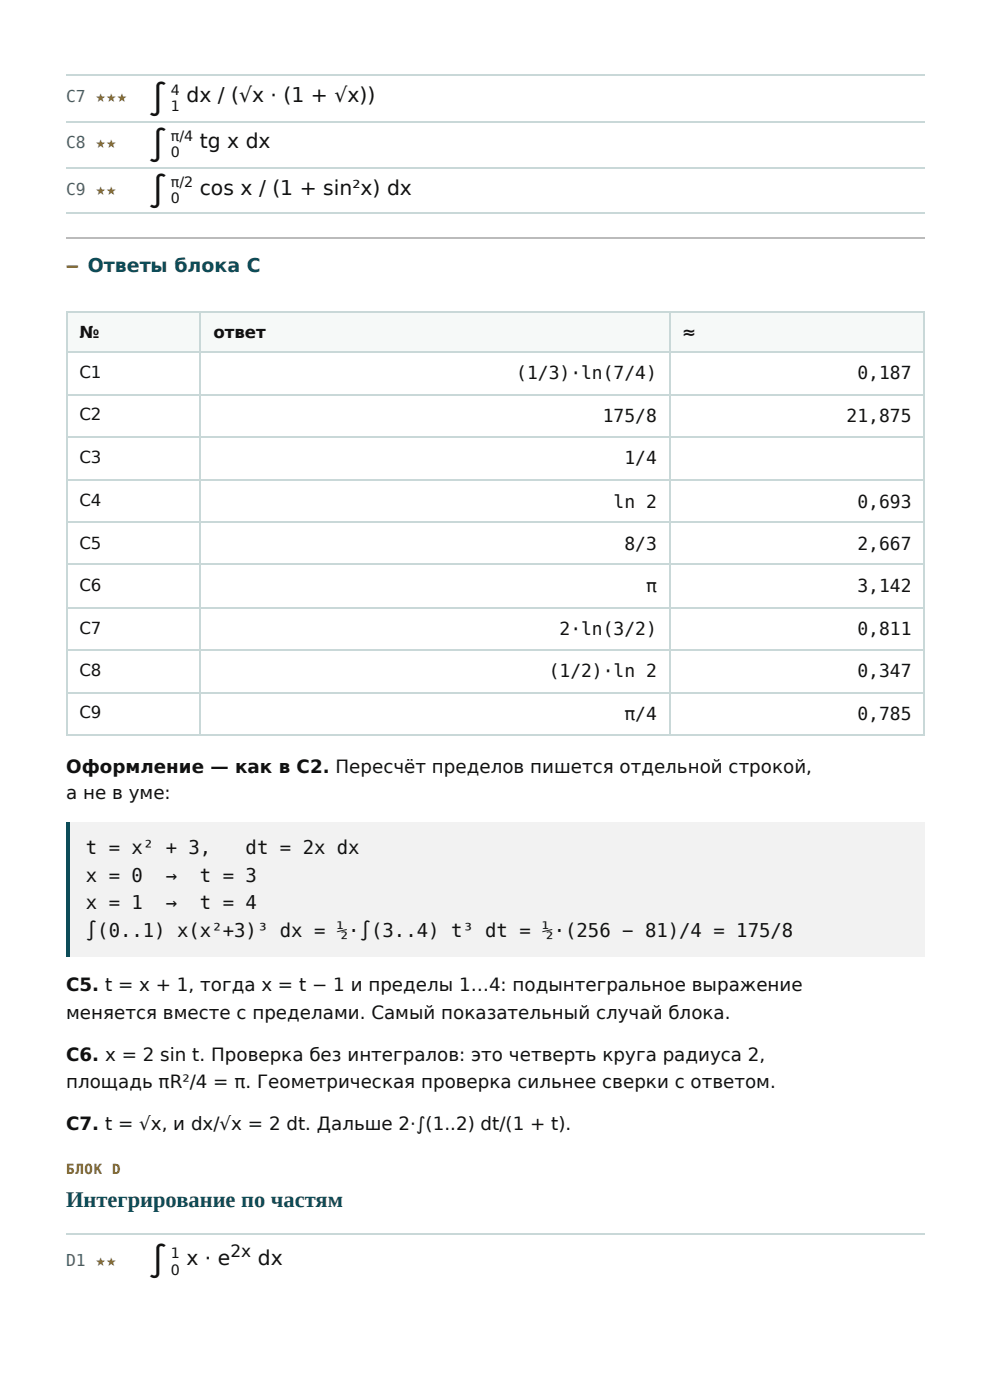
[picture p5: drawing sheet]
<svg xmlns="http://www.w3.org/2000/svg" width="210mm" height="297mm" viewBox="0 0 210 297" stroke-linecap="round" stroke-linejoin="round" font-family="sans-serif">
<defs><g id="words">
<g font-size="6.9" fill="#111">
<text x="31.4" y="23.3">∫</text>
<text x="31.4" y="33.1">∫</text>
<text x="31.4" y="42.9">∫</text>
<text x="31.4" y="269.9">∫</text>
</g>
<text font-size="4.8" fill="#0d4c58" x="14" y="256.1">Интегрирование по частям</text>
<text font-size="4.4" fill="#8a6410" x="14" y="57.9">− Ответы блока C</text>
<g font-size="4.3" fill="#111">
<text x="39.5" y="21.7">dx / (√x · (1 + √x))</text>
<text x="42.4" y="31.5">tg x dx</text>
<text x="42.4" y="41.3">cos x / (1 + sin²x) dx</text>
<text x="39.5" y="268.4">x · e</text>
<text x="54.6" y="268.4">dx</text>
</g>
<g font-size="4" fill="#111">
<text x="18.2" y="181.2">t = x² + 3,</text>
<text x="52.1" y="181.2">dt = 2x dx</text>
<text x="18.2" y="187.1">x = 0</text>
<text x="35.1" y="187.1">→</text>
<text x="42.4" y="187.1">t = 3</text>
<text x="18.2" y="192.9">x = 1</text>
<text x="35.1" y="192.9">→</text>
<text x="42.4" y="192.9">t = 4</text>
<text x="18.2" y="198.7">∫(0..1) x(x²+3)³ dx = ½·∫(3..4) t³ dt = ½·(256 − 81)/4 = 175/8</text>
</g>
<g font-size="3.9" fill="#111">
<text x="14" y="164">Оформление — как в C2. Пересчёт пределов пишется отдельной строкой,</text>
<text x="14" y="169.6">а не в уме:</text>
<text x="14" y="210.3">C5. t = x + 1, тогда x = t − 1 и пределы 1…4: подынтегральное выражение</text>
<text x="14" y="216.2">меняется вместе с пределами. Самый показательный случай блока.</text>
<text x="14" y="225.2">C6. x = 2 sin t. Проверка без интегралов: это четверть круга радиуса 2,</text>
<text x="14" y="230.7">площадь πR²/4 = π. Геометрическая проверка сильнее сверки с ответом.</text>
<text x="14" y="239.7">C7. t = √x, и dx/√x = 2 dt. Дальше 2·∫(1..2) dt/(1 + t).</text>
</g>
<g font-size="3.8" fill="#111">
<text x="109.5" y="80.4">(1/3)·ln(7/4)</text>
<text x="181.8" y="80.4">0,187</text>
<text x="127.8" y="89.4">175/8</text>
<text x="179.5" y="89.4">21,875</text>
<text x="132.4" y="98.4">1/4</text>
<text x="130.1" y="107.7">ln 2</text>
<text x="181.8" y="107.7">0,693</text>
<text x="132.4" y="116.7">8/3</text>
<text x="181.8" y="116.7">2,667</text>
<text x="137" y="125.7">π</text>
<text x="181.8" y="125.7">3,142</text>
<text x="118.6" y="134.7">2·ln(3/2)</text>
<text x="181.8" y="134.7">0,811</text>
<text x="116.3" y="143.7">(1/2)·ln 2</text>
<text x="181.8" y="143.7">0,347</text>
<text x="132.4" y="152.7">π/4</text>
<text x="181.8" y="152.7">0,785</text>
</g>
<text font-size="3.6" fill="#111" x="48.9" y="266.7">2x</text>
<g font-size="3.5" fill="#4b6268">
<text x="14" y="21.7">C7 ★★★</text>
<text x="14" y="31.5">C8 ★★</text>
<text x="14" y="41.3">C9 ★★</text>
<text x="14" y="268.6">D1 ★★</text>
</g>
<g font-size="3.5" fill="#111">
<text x="16.8" y="71.7">№</text>
<text x="45.2" y="71.7">ответ</text>
<text x="144.6" y="71.7">≈</text>
<text x="16.8" y="80.2">C1</text>
<text x="16.8" y="89.2">C2</text>
<text x="16.8" y="98.2">C3</text>
<text x="16.8" y="107.4">C4</text>
<text x="16.8" y="116.4">C5</text>
<text x="16.8" y="125.4">C6</text>
<text x="16.8" y="134.4">C7</text>
<text x="16.8" y="143.4">C8</text>
<text x="16.8" y="152.4">C9</text>
</g>
<g font-size="3" fill="#111">
<text x="36.2" y="20.1">4</text>
<text x="36.2" y="23.5">1</text>
<text x="36.2" y="29.9">π/4</text>
<text x="36.2" y="33.3">0</text>
<text x="36.2" y="39.7">π/2</text>
<text x="36.2" y="43.1">0</text>
<text x="36.2" y="267">1</text>
<text x="36.2" y="270.4">0</text>
</g>
<g font-size="3" fill="#8a6410">
<text x="14" y="249">БЛОК</text>
<text x="23.8" y="249">D</text>
</g>
</g></defs>
<path d="M14 50.4h182.1" fill="none" stroke="#bbb" stroke-width=".26"/>
<g fill="#f6f9f8">
<path d="M14.3 66.1h28.3v8.8h-28.3z"/>
<path d="M42.6 66.1h99.2v8.8h-99.2z"/>
<path d="M141.8 66.1h54.3v8.8h-54.3z"/>
</g>
<g fill="none" stroke="#c9d8d8" stroke-width=".26">
<path d="M14 66.3h182.1M14 74.7h182.1M14.2 66.1v90M42.5 66.1v90M141.9 66.1v90M195.9 66.1v90M14 83.7h182.1M14 92.7h182.1M14 101.7h182.1M14 110.7h182.1M14 119.7h182.1M14 129h182.1"/>
<path d="M14 138h182.1M14 147h182.1M14 156h182.1"/>
</g>
<path d="M14 174.4h182.1v28.5h-182.1z" fill="#f2f2f2"/>
<path d="M14 174.4h.8v28.5h-.8z" fill="#0d4c58"/>
<path d="M14 16h182.1M14 25.8h182.1M14 35.6h182.1M14 45.1h182.1M14 261.8h182.1" fill="none" stroke="#c9d8d8" stroke-width=".26"/>
<use href="#words"/>
</svg>
